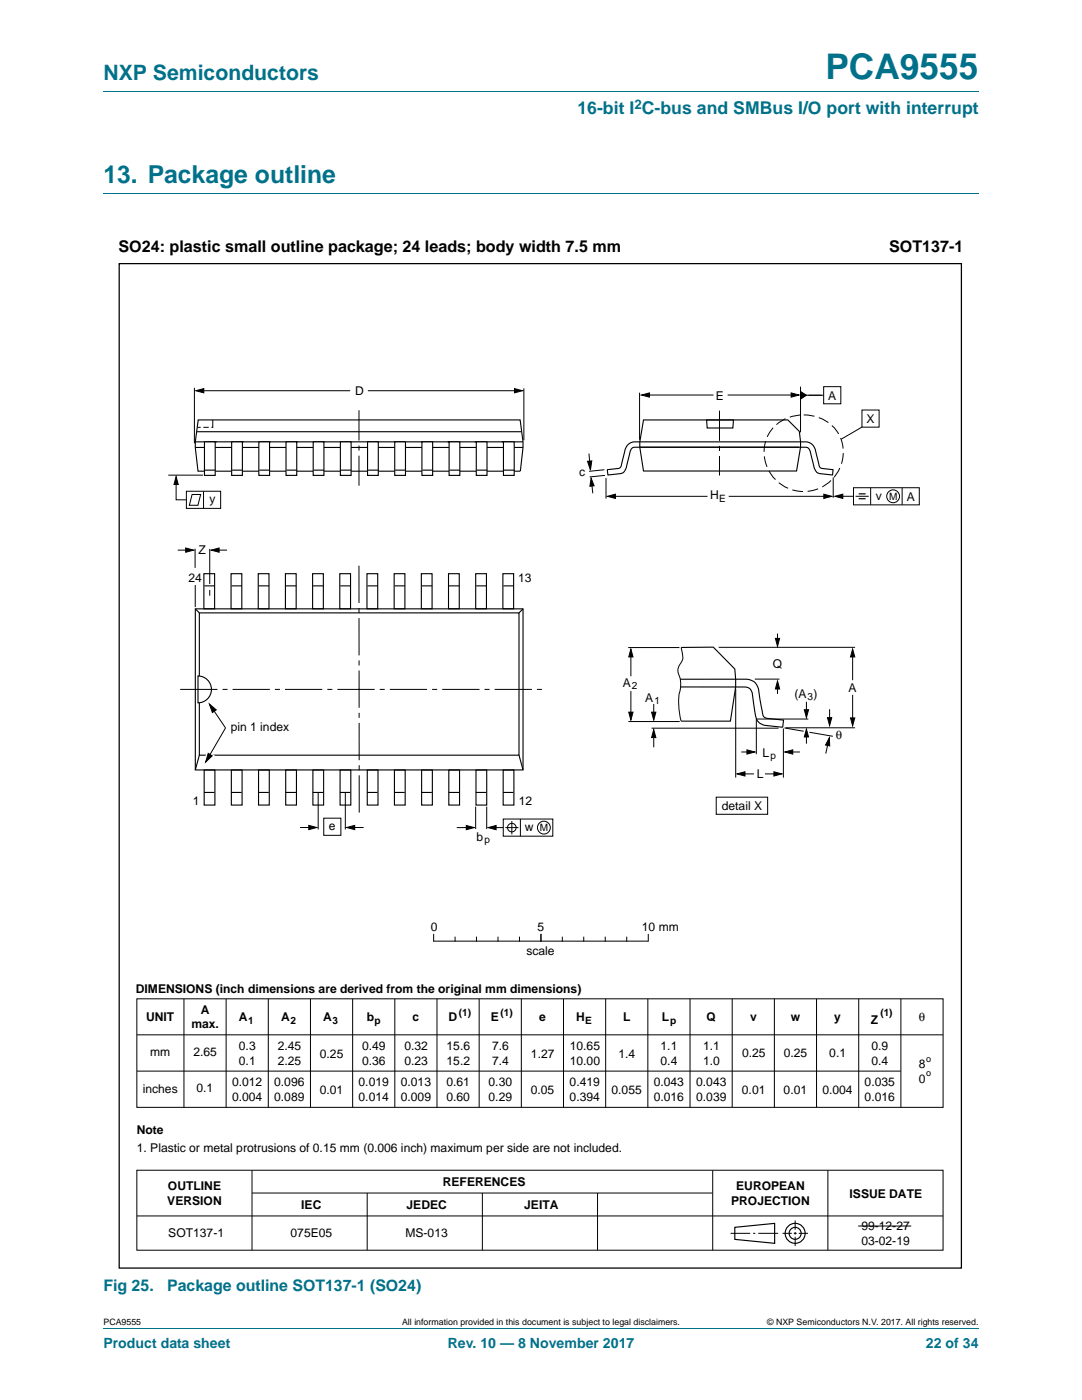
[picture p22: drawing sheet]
<svg xmlns="http://www.w3.org/2000/svg" width="216mm" height="279mm" viewBox="0 0 216 279" stroke-linecap="round" stroke-linejoin="round" font-family="sans-serif">
<defs><g id="words">
<text font-size="7" fill="#00718a" x="164.7" y="15.8">PCA9555</text>
<text font-size="4.9" fill="#00718a" x="20.6" y="36.6">13. Package outline</text>
<text font-size="4.2" fill="#00718a" x="20.6" y="16">NXP Semiconductors</text>
<text font-size="3.5" fill="#00718a" x="115.2" y="22.8">16-bit I C-bus and SMBus I/O port with interrupt</text>
<g font-size="3.2">
<text x="23.6" y="50.2">SO24: plastic small outline package; 24 leads; body width 7.5 mm</text>
<text x="177.4" y="50.3">SOT137-1</text>
</g>
<g font-size="3.2" fill="#00718a">
<text x="20.6" y="257.7">Fig 25.</text>
<text x="33.3" y="257.7">Package outline SOT137-1 (SO24)</text>
</g>
<g font-size="2.8" fill="#00718a">
<text x="20.6" y="269.1">Product data sheet</text>
<text x="89.3" y="269.1">Rev. 10 — 8 November 2017</text>
<text x="184.8" y="269.1">22 of 34</text>
</g>
<text font-size="2.6" fill="#00718a" x="126.6" y="21.7">2</text>
<g font-size="2.4">
<text x="70.9" y="78.8">D</text>
<text x="142.8" y="79.8">E</text>
<text x="165.3" y="79.8">A</text>
<text x="172.9" y="84.4">X</text>
<text x="115.6" y="95">c</text>
<text x="41.8" y="100.5">y</text>
<text x="141.7" y="99.7">H</text>
<text x="174.8" y="99.8">v</text>
<text x="180.9" y="99.9">A</text>
<text x="39.6" y="110.6">Z</text>
<text x="37.6" y="116.1">24</text>
<text x="103.4" y="116.1">13</text>
<text x="124.3" y="137.1">A</text>
<text x="154.2" y="133.4">Q</text>
<text x="128.8" y="140">A</text>
<text x="158.6" y="139.3">(A )</text>
<text x="169.3" y="138.2">A</text>
<text x="46" y="145.9">pin 1 index</text>
<text x="166.8" y="147.5">θ</text>
<text x="151" y="155.4">L</text>
<text x="152.2" y="151.1">L</text>
<text x="38.5" y="160.6">1</text>
<text x="103.5" y="160.7">12</text>
<text x="144" y="161.7">detail X</text>
<text x="65.6" y="165.7">e</text>
<text x="95.1" y="167.8">b</text>
<text x="104.7" y="165.9">w</text>
<text x="86" y="185.7">0</text>
<text x="107.2" y="185.7">5</text>
<text x="128.1" y="185.7">10 mm</text>
<text x="105.1" y="190.5">scale</text>
<text x="27.1" y="198.2">DIMENSIONS (inch dimensions are derived from the original mm dimensions)</text>
<text x="29.2" y="203.8">UNIT</text>
<text x="40.1" y="202.3">A</text>
<text x="47.7" y="203.8">A</text>
<text x="56.1" y="203.8">A</text>
<text x="64.5" y="203.8">A</text>
<text x="73.2" y="203.8">b</text>
<text x="82.3" y="203.8">c</text>
<text x="89.5" y="203.8">D</text>
<text x="98" y="203.8">E</text>
<text x="107.6" y="203.8">e</text>
<text x="115" y="203.8">H</text>
<text x="124.3" y="203.8">L</text>
<text x="132.1" y="203.8">L</text>
<text x="141" y="203.8">Q</text>
<text x="149.7" y="203.8">v</text>
<text x="157.8" y="203.8">w</text>
<text x="166.5" y="203.8">y</text>
<text x="183.4" y="203.8">θ</text>
<text x="38.2" y="205.2">max.</text>
<text x="47.7" y="209.5">0.3</text>
<text x="55.4" y="209.5">2.45</text>
<text x="72.3" y="209.5">0.49</text>
<text x="80.7" y="209.5">0.32</text>
<text x="89.1" y="209.5">15.6</text>
<text x="98.2" y="209.5">7.6</text>
<text x="113.7" y="209.5">10.65</text>
<text x="131.8" y="209.5">1.1</text>
<text x="140.3" y="209.5">1.1</text>
<text x="173.8" y="204.3">Z</text>
<text x="173.9" y="209.5">0.9</text>
<text x="30" y="210.8">mm</text>
<text x="38.6" y="210.7">2.65</text>
<text x="47.7" y="212.5">0.1</text>
<text x="55.4" y="212.5">2.25</text>
<text x="63.8" y="211">0.25</text>
<text x="72.3" y="212.5">0.36</text>
<text x="80.7" y="212.5">0.23</text>
<text x="89.1" y="212.5">15.2</text>
<text x="98.2" y="212.5">7.4</text>
<text x="106" y="211">1.27</text>
<text x="113.7" y="212.5">10.00</text>
<text x="123.4" y="211">1.4</text>
<text x="131.8" y="212.5">0.4</text>
<text x="140.3" y="212.5">1.0</text>
<text x="148.1" y="211">0.25</text>
<text x="156.4" y="211">0.25</text>
<text x="165.5" y="211">0.1</text>
<text x="173.9" y="212.5">0.4</text>
<text x="183.3" y="213.1">8</text>
<text x="28.5" y="218">inches</text>
<text x="39.2" y="218">0.1</text>
<text x="46.3" y="216.8">0.012</text>
<text x="46.3" y="219.7">0.004</text>
<text x="54.7" y="216.8">0.096</text>
<text x="54.7" y="219.7">0.089</text>
<text x="63.8" y="218.3">0.01</text>
<text x="71.6" y="216.8">0.019</text>
<text x="71.6" y="219.7">0.014</text>
<text x="80" y="216.8">0.013</text>
<text x="80" y="219.7">0.009</text>
<text x="89.1" y="216.8">0.61</text>
<text x="89.1" y="219.7">0.60</text>
<text x="97.5" y="216.8">0.30</text>
<text x="97.5" y="219.7">0.29</text>
<text x="105.9" y="218.3">0.05</text>
<text x="113.7" y="216.8">0.419</text>
<text x="113.7" y="219.7">0.394</text>
<text x="122" y="218.3">0.055</text>
<text x="130.4" y="216.8">0.043</text>
<text x="130.4" y="219.7">0.016</text>
<text x="138.9" y="216.8">0.043</text>
<text x="138.9" y="219.7">0.039</text>
<text x="148" y="218.2">0.01</text>
<text x="156.4" y="218.2">0.01</text>
<text x="164.1" y="218.2">0.004</text>
<text x="172.5" y="216.8">0.035</text>
<text x="172.5" y="219.7">0.016</text>
<text x="183.3" y="216.1">0</text>
<text x="27.3" y="226.2">Note</text>
<text x="27.3" y="229.9">1. Plastic or metal protrusions of 0.15 mm (0.006 inch) maximum per side are not included.</text>
<text x="33.5" y="237.5">OUTLINE</text>
<text x="88.4" y="236.8">REFERENCES</text>
<text x="146.9" y="237.5">EUROPEAN</text>
<text x="169.5" y="239">ISSUE DATE</text>
<text x="33.4" y="240.4">VERSION</text>
<text x="60.1" y="241.4">IEC</text>
<text x="81.1" y="241.4">JEDEC</text>
<text x="104.6" y="241.4">JEITA</text>
<text x="145.9" y="240.4">PROJECTION</text>
<text x="171.9" y="245.4">99-12-27</text>
<text x="33.6" y="247">SOT137-1</text>
<text x="58" y="247">075E05</text>
<text x="80.9" y="247">MS-013</text>
<text x="171.9" y="248.4">03-02-19</text>
</g>
<g font-size="2">
<text x="143.5" y="100.1">E</text>
<text x="177.4" y="99.8">M</text>
<text x="126.1" y="137.6">2</text>
<text x="130.6" y="140.5">1</text>
<text x="161.1" y="139.8">3</text>
<text x="153.8" y="151.6">p</text>
<text x="107.7" y="165.9">M</text>
<text x="96.6" y="168.3">p</text>
<text x="91.5" y="202.8">(1)</text>
<text x="99.9" y="202.8">(1)</text>
<text x="175.7" y="202.8">(1)</text>
<text x="49.5" y="204.3">1</text>
<text x="57.9" y="204.3">2</text>
<text x="66.3" y="204.3">3</text>
<text x="74.8" y="204.3">p</text>
<text x="116.7" y="204.3">E</text>
<text x="133.7" y="204.3">p</text>
</g>
<g font-size="1.8">
<text x="184.8" y="211.9">o</text>
<text x="184.8" y="214.8">o</text>
<text x="20.6" y="264.5">PCA9555</text>
<text x="80.2" y="264.5">All information provided in this document is subject to legal disclaimers.</text>
<text x="153.1" y="264.5">© NXP Semiconductors N.V. 2017. All rights reserved.</text>
</g>
</g></defs>
<path d="M20.6 18.2h174.7M20.6 38.6h174.7M20.6 265.1h174.7" fill="none" stroke="#00718a" stroke-width=".2"/>
<g fill="none" stroke="#000" stroke-width=".22">
<path d="M39 89.3h65.4M39 88.2h65.4M39.3 86.2h64.7M39.5 83.8h64.3l.6 4.4v1.1l-.6 4.7h-64.3l-.5-4.7v-1.1zM127.7 89.3h31.8M39 121.5h65.4v32.2h-65.4zM39 121.5l.8 .8M39.5 134.9a2.68 2.68 0 0 1 2.7 2.7 2.68 2.68 0 0 1-2.7 2.7zM39.8 134.9v-12.6h63.8v28.4h-63.8v-10.4M104.4 121.5l-.8 .8M135.7 135.6h12.1a2.89 2.89 0 0 1 3.5 1.7l.6 3.9a3 3 0 0 0 .7 2 6 6 0 0 0 2.6 .4l1.1 .1-.1 1.3a5.7 5.7 0 0 1-2.6-.1 2.54 2.54 0 0 1-2.9-2.6l-.4-2.3a3.8 3.8 0 0 0-.6-2.4 2.76 2.76 0 0 0-2.3-.5h-11.6M135.9 129.2h6.4l4.3 4.3 .2 2.1v1.5l-1.1 6.8h-9.8"/>
<path d="M39.8 150.7l-.8 3M103.6 150.7l.8 3"/>
</g>
<g fill="none" stroke="#000" stroke-width=".2">
<path d="M38.8 77.4v11.1M40 78h29.9M73.4 78h30M104.5 77.5v10.4M127.6 78.4v9.4M128.7 78.8h13.7M145.2 78.8h13.4M159.7 77.2v9.1M160.3 78.9h4M164.4 77.2h3.4v3.4h-3.4zM33.6 94.8h6.9M35.1 95.7v4h2.1"/>
<path d="M37.2 98h6.8v3.5h-6.8zM38.3 98.7h1.7l-.5 2.1h-1.7zM39.5 85.3h.5M40.6 85.3h1.1M40.6 98v3.5M42.5 84.3v1h-.3M42.5 83.8v.5M117.5 90.5l.3 2.8M118 96l.3 2.4M120.6 93.7l-3.1 .4M120.7 94.9l-3 .3M120.9 95.4v4.1"/>
<path d="M122 99.1h19.2M145.4 99.1h19.6M166.3 95.3v4M167.5 99h2.8M170.3 97.3h13.1v3.5h-13.1zM170.7 99h2.6M172 81.8h3.4v3.4h-3.4zM172 85.2l-4.2 2.5M173.7 97.3v3.5M180 97.3v3.5M35.5 109.8h2.5M38.9 109.5v3.8"/>
<path d="M41.9 109.5v7.1M41.9 117.7v1.2M42.7 109.8h2.6M125.3 129.2h10.3M125.9 130v5M125.9 137.9v5.1M135.9 129.2l.2 .9a2.29 2.29 0 0 1-.3 2.3 2.22 2.22 0 0 0-.2 2.7 7.8 7.8 0 0 1-.2 4.1l.1 2.3 .4 2.4M143.4 129.2h27.2M146.8 137.5v17.7M150.6 135.5h4.9M155.1 126.4v1.9M155.1 136.6v1.9"/>
<path d="M170.1 130.4v5.3M170.1 138.7v5.2M125.4 144h10.2M130 145.3h25.3M130.4 140.5v2.7M130.4 146.6v2.5M142.9 159.1h10.3v3.4h-10.3zM147.9 154.4h2.5M147.9 150.1h1.8M152.6 154.4h2.6M156.3 145.4v9.8M156.5 145.3l3.9 .6"/>
<path d="M156.7 145.2h13.9M157.5 150.1h2.1M160.9 140.1v2.2M160.9 146.5v1.9M161.3 143.5h-10.4v7M161.5 146.1l4.7 .8M165.3 147.8l-.5 2.6M165.5 141.5v2.6M91.1 165.2h2.4M94.9 161v4.5M97.1 161v4.5M98.3 165.2h2.1"/>
<path d="M100.4 163.5h9.9v3.4h-9.9zM100.8 165.2h2.7M102.1 163.9v2.6M103.8 163.5v3.4M27.3 199.3h160.9v21.7h-160.9zM36.7 199.3v21.7M45.1 199.3v21.7M53.5 199.3v21.7M62 199.3v21.7M70.4 199.3v21.7M78.8 199.3v21.7M87.2 199.3v21.7"/>
<path d="M95.6 199.3v21.7M104 199.3v21.7M112.4 199.3v21.7M120.9 199.3v21.7M129.3 199.3v21.7M137.7 199.3v21.7M146.1 199.3v21.7M154.5 199.3v21.7M162.9 199.3v21.7M171.3 199.3v21.7M179.8 199.3v21.7M27.3 213.8h152.4"/>
<path d="M27.3 206.5h160.9M27.3 233.5h160.9v16h-160.9zM50.3 233.6v15.9M50.3 238.1h91.8M73.3 238.1v11.4M96.3 238.1v11.4M119.2 238.1v11.4M142.2 233.6v15.9M165.2 233.6v15.9M27.3 242.7h160.9M145.8 246.1h3.9M150.3 246.1h.4"/>
<path d="M151.3 246.1h4M156.1 246.1h1.9M158.4 246.1h.6M158.7 243.6v1.8M158.7 245.9v.5M158.7 246.8v1.9M159.4 246.1h1.8M171.2 244.7h10.6"/>
<circle cx="178.2" cy="99" r="1.28"/>
<circle cx="102.1" cy="165.2" r=".86"/>
<circle cx="108.5" cy="165.2" r="1.28"/>
</g>
<g fill="none" stroke="#000" stroke-width=".23">
<path d="M146.6 244.9l8-.7v3.9l-8-.8z"/>
<circle cx="158.7" cy="246.1" r="1.99"/>
<circle cx="158.7" cy="246.1" r="1.2"/>
</g>
<g fill="#000" stroke="#000" stroke-width=".2">
<path d="M39.1 78l1.6-.4v.8zM102.7 77.6l1.5 .4-1.5 .4zM128 78.8l1.6-.4v.9zM157.9 78.4l1.6 .4-1.6 .5zM159.7 78.1l1.2 .8-1.2 .8zM35.1 95.1l.5 1.6h-.9zM117.2 92.1l.9-.1-.3 1.8zM118 95.4l.5 1.6h-.8zM121.2 99.1l1.6-.5v.9zM164.4 98.6l1.6 .5-1.6 .4zM166.6 99l1.6-.4v.9zM37.1 109.4l1.5 .4-1.5 .4z"/>
<path d="M42.1 109.8l1.6-.4v.8zM125.9 129.5l.4 1.6h-.8zM155.1 135.9l.5 1.6h-.9zM154.7 127.4h.9l-.5 1.6zM170.1 129.5l.5 1.6h-.9zM125.5 142.1h.8l-.4 1.6zM130.4 145.6l.5 1.6h-.9zM130 142.1h.9l-.5 1.6zM147.1 154.4l1.6-.4v.9zM149 149.7l1.6 .4-1.6 .4zM154.4 154l1.6 .4-1.6 .5zM156.6 150.1l1.6-.4v.8z"/>
<path d="M160.9 145.5l.4 1.6h-.8zM160.5 141.6h.8l-.4 1.6zM165.5 147.2l.1 1.7-.9-.2zM165.1 143.2h.9l-.5 1.6zM169.7 143.3h.9l-.5 1.6zM93 164.7l1.6 .5-1.6 .4zM97.4 165.2l1.6-.5v.9z"/>
</g>
<path d="M171.3 98.6h1.4M171.3 99.5h1.4" fill="none" stroke="#000" stroke-width=".24"/>
<path d="M71.6 112.9l.1 49.7M36 137.6h72.5" fill="none" stroke="#000" stroke-width=".2" stroke-dasharray="7.4 1 1 1" stroke-linecap="butt"/>
<path d="M71.6 81.9v15M143.6 82v12.9" fill="none" stroke="#000" stroke-width=".2" stroke-dasharray="6 1 1 1" stroke-linecap="butt"/>
<path d="M154.4 85.2a8.3 8.3 0 0 1 13.1 1.8 7.9 7.9 0 0 1-7.6 11.1 7.9 7.9 0 0 1-6.2-12.1z" fill="none" stroke="#000" stroke-width=".2" stroke-dasharray="2.2 .9" stroke-linecap="butt"/>
<path d="M41.2 149.9l1.7 .9-2.1 1.7z" fill="#fff"/>
<path d="M39 116.8v4.4M41.8 140.5l3.2 4.8-4 6.8M63.5 158.2v7.3M68.9 158.2v7.3M59.9 165.1h2.5M64.6 163.3h3.4v3.4h-3.4zM70 165.1h2.6" fill="none" stroke="#000" stroke-width=".2"/>
<path d="M41.5 150.4l.8 .4-1.3 1.3zM41.8 140.5l1.4 1.2-.8 .5zM61.6 164.7l1.6 .4-1.6 .5zM69.2 165.1l1.6-.4v.9z" fill="#000" stroke="#000" stroke-width=".2"/>
<g fill="none" stroke="#000" stroke-width=".22">
<path d="M40.7 114.5h2.1v7h-2.1zM40.8 116.9h2.1M46.1 114.5h2.1v7h-2.1zM46.2 116.9h2.1M51.5 114.5h2.2v7h-2.2zM51.6 116.9h2.1M57 114.5h2.1v7h-2.1zM57.1 116.9h2M62.4 114.5h2.1v7h-2.1zM62.5 116.9h2.1M67.8 114.5h2.1v7h-2.1zM67.9 116.9h2.1"/>
<path d="M73.2 114.5h2.2v7h-2.2zM73.3 116.9h2.1M78.6 114.5h2.2v7h-2.2zM78.7 116.9h2.1M84.1 114.5h2.1v7h-2.1zM84.2 116.9h2M89.5 114.5h2.1v7h-2.1zM89.6 116.9h2.1M94.9 114.5h2.2v7h-2.2zM95 116.9h2.1M100.3 114.5h2.2v7h-2.2zM100.4 116.9h2.1"/>
<path d="M40.7 158.1h2.1M40.7 153.7h2.2v7h-2.2zM46.1 158.1h2.1M46.2 153.7h2.1v7h-2.1zM51.6 158.1h2M51.6 153.7h2.1v7h-2.1zM57 158.1h2.1M57 153.7h2.2v7h-2.2zM62.4 158.1h2.1M62.4 153.7h2.2v7h-2.2zM67.8 158.1h2.1M67.9 153.7h2.1v7h-2.1z"/>
<path d="M73.3 158.1h2M73.3 153.7h2.1v7h-2.1zM78.7 158.1h2.1M78.7 153.7h2.1v7h-2.1zM84.1 158.1h2.1M84.1 153.7h2.2v7h-2.2zM89.5 158.1h2.1M89.6 153.7h2.1v7h-2.1zM94.9 158.1h2.1M95 153.7h2.1v7h-2.1zM100.4 158.1h2M100.4 153.7h2.1v7h-2.1z"/>
</g>
<g fill="#fff" stroke="#000" stroke-width=".22">
<path d="M100.5 88.2h2.1v6.7h-2.1z"/>
<path d="M100.6 93.8h2z"/>
<path d="M95 88.2h2.2v6.7h-2.2z"/>
<path d="M95.1 93.8h2.1z"/>
<path d="M89.6 88.2h2.2v6.7h-2.2z"/>
<path d="M89.7 93.8h2.1z"/>
<path d="M84.2 88.2h2.1v6.7h-2.1z"/>
<path d="M84.3 93.8h2.1z"/>
<path d="M78.8 88.2h2.1v6.7h-2.1z"/>
<path d="M78.9 93.8h2z"/>
<path d="M73.3 88.2h2.2v6.7h-2.2z"/>
<path d="M73.4 93.8h2.1z"/>
<path d="M67.9 88.2h2.2v6.7h-2.2z"/>
<path d="M68 93.8h2.1z"/>
<path d="M62.5 88.2h2.1v6.7h-2.1z"/>
<path d="M62.6 93.8h2.1z"/>
<path d="M57.1 88.2h2.1v6.7h-2.1z"/>
<path d="M57.2 93.8h2z"/>
<path d="M46.2 88.2h2.2v6.7h-2.2z"/>
<path d="M46.3 93.8h2.1z"/>
<path d="M40.8 88.2h2.1v6.7h-2.1z"/>
<path d="M40.9 93.8h2.1z"/>
<path d="M51.6 88.2h2.2v6.7h-2.2z"/>
<path d="M51.7 93.8h2.1z"/>
</g>
<path d="M86.5 186.5v1.3M86.6 187.8h42.6M90.8 187v.8M95.1 187v.8M99.4 187v.8M103.7 187v.8M107.9 186.5v1.3M112.2 187v.8M116.5 187v.8M120.8 187v.8M125.1 187v.8M129.4 186.5v1.3" fill="none" stroke="#000" stroke-width=".2"/>
<path d="M127.6 88.2h32.6a2.21 2.21 0 0 1 2.6 2.1l.4 1.5a1.93 1.93 0 0 0 .7 1.7l2.3 .3-.1 1-1.7-.2a1.83 1.83 0 0 1-2.1-2l-.2-.8a4.2 4.2 0 0 0-.8-2.4l-.6-.1h-32.9M127.7 88.2h-.5a2.21 2.21 0 0 0-2.6 2.1l-.4 1.5a1.93 1.93 0 0 1-.7 1.7l-2.3 .3 .1 1 1.7-.2a1.83 1.83 0 0 0 2.1-2l.2-.8a4.2 4.2 0 0 1 .8-2.4l.5-.1h1.3M128.4 83.8h28.8l2.3 2.3 .2 3.1-.8 4.8h-30.5l-.7-4.7v-1.1zM141 83.8h5.4l-.2 1.6h-5.1z" fill="none" stroke="#000" stroke-width=".22"/>
<path d="M23.8 52.6h168v200.5h-168z" fill="none" stroke="#000" stroke-width=".25"/>
<use href="#words"/>
</svg>
